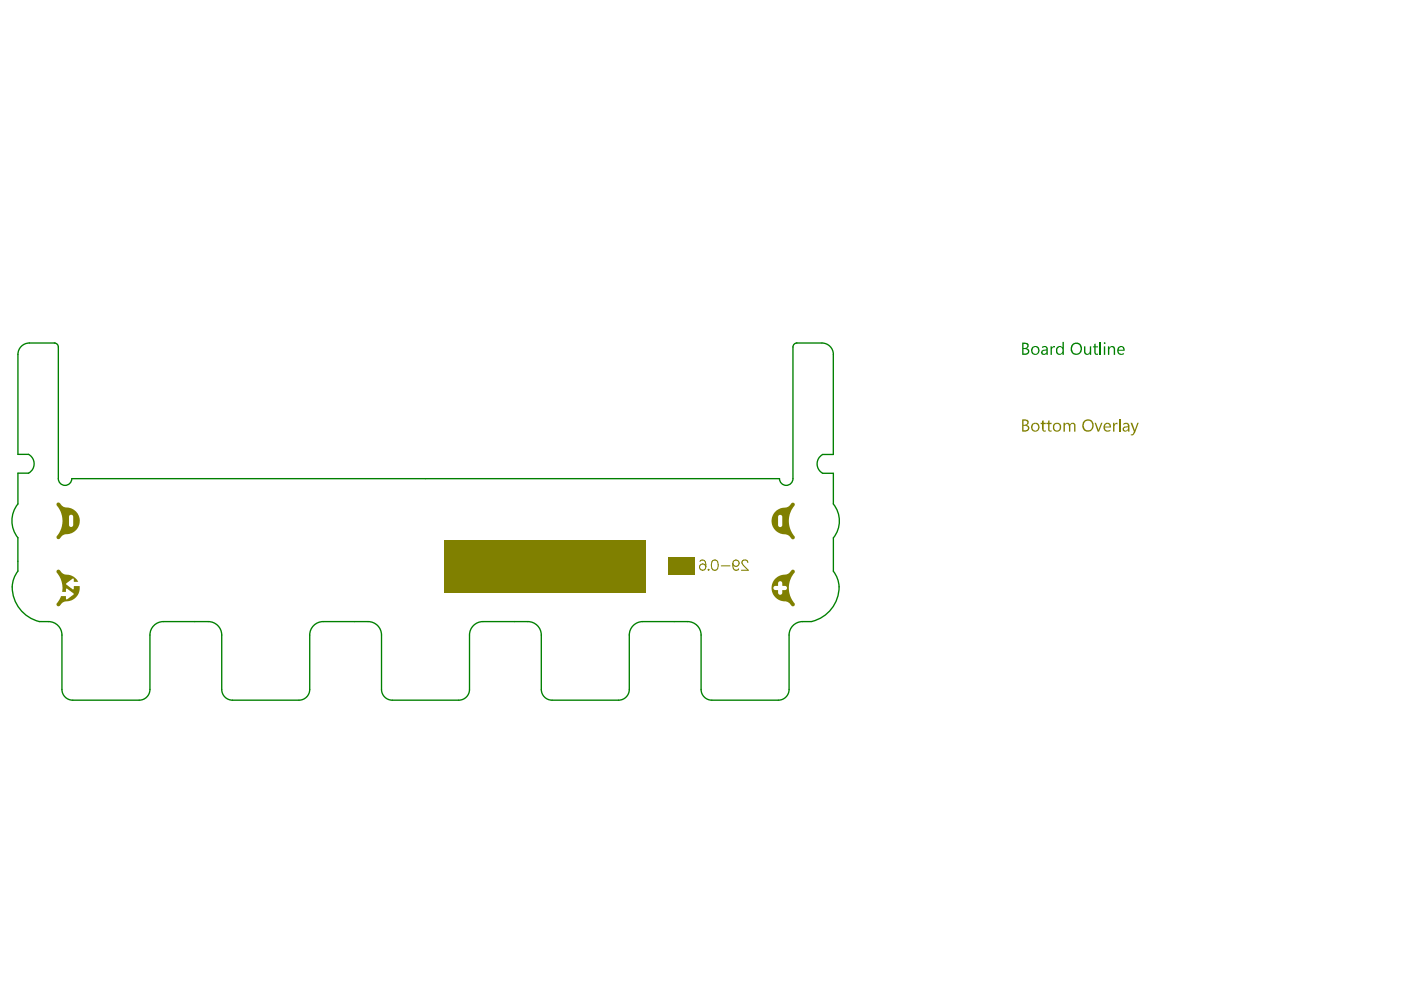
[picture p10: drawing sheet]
<svg xmlns="http://www.w3.org/2000/svg" width="297mm" height="210mm" viewBox="0 0 297 210" stroke-linecap="round" stroke-linejoin="round" font-family="sans-serif">
<g fill="none" stroke="#008000" stroke-width=".29">
<path d="M3.8 75.1v21.2h2.3M6.2 72.7h5.4M12.4 73.6v27.9M168.1 73.6v27.9M168.8 72.7h5.5M176.7 75.2v21.2h-2.3M3.8 114v7.1M6.1 100.3h-2.3v6.5M15.2 101.5h150.1M174.4 100.3h2.3v6.5M176.7 114v7.1M8.3 131.8h2"/>
<path d="M13.1 134.6v11.6M31.8 134.6v11.6M34.6 131.8h9.6M47 134.6v11.6M65.7 134.6v11.6M68.5 131.8h9.5M80.9 134.6v11.6M99.5 134.6v11.6M102.4 131.8h9.5M114.8 134.6v11.6M133.4 134.6v11.6M136.3 131.8h9.5"/>
<path d="M148.6 134.6v11.6M167.3 134.6v11.6M170.2 131.8h1.9M15.4 148.5h14.1M49.3 148.5h14.1M83.2 148.5h14.1M117 148.5h14.1M150.9 148.5h14.1"/>
</g>
<g fill="#008000">
<path d="M222.7 73.4h.3v.4l.2-.4h.5v.3a.45 .45 0 0 0-.6 .1 .45 .45 0 0 0-.1 .5v.9h-.3z"/>
<path d="M229.8 73.4h.3v1a.48 .48 0 0 0 .5 .6 .48 .48 0 0 0 .5-.6v-1h.3v1.8h-.3v-.2a.68 .68 0 0 1-.8 .2 .68 .68 0 0 1-.5-.7z"/>
<path d="M232 72.9h.3v.5h.5v.2h-.5v1.2l.2 .2h.3a.41 .41 0 0 1-.5 .2 .41 .41 0 0 1-.3-.5v-1.1h-.3v-.2h.3z"/>
<path d="M217 72.9v.9h.3a.44 .44 0 0 0 .5-.4 .44 .44 0 0 0-.5-.5zM217 74v1h.4a.49 .49 0 0 0 .6-.6 .49 .49 0 0 0-.7-.4zM216.7 72.6l.7 .1a.59 .59 0 0 1 .7 .5 .59 .59 0 0 1-.4 .7 .7 .7 0 0 1 .5 .8 .7 .7 0 0 1-.8 .5h-.7z"/>
<path d="M219 73.8a.69 .69 0 0 0 .1 1 .69 .69 0 0 0 1-.1 .78 .78 0 0 0-.7-1.1zM218.5 74.3a.95 .95 0 0 1 1.9 0 .95 .95 0 0 1-1.9 0z"/>
<path d="M221.1 74.5a.38 .38 0 0 0 .2 .5 .38 .38 0 0 0 .5-.3l.1-.4zM220.9 73.5a.73 .73 0 0 1 .8-.1 .73 .73 0 0 1 .5 .6v1.2h-.3v-.2a.6 .6 0 0 1-.8 .3 .6 .6 0 0 1-.4-.7 .6 .6 0 0 1 .7-.4l.5-.2a.51 .51 0 0 0-.4-.4 .51 .51 0 0 0-.6 .2z"/>
<path d="M224 73.6a.8 .8 0 0 1 1.3 0v-1.1h.3v2.7h-.3v-.3a.8 .8 0 0 1-1.1 .2 .8 .8 0 0 1-.3-1zM224.3 73.9a.64 .64 0 0 0 0 .8 .64 .64 0 0 0 .8 .1l.2-.6a.55 .55 0 0 0-.4-.6 .55 .55 0 0 0-.6 .3z"/>
<path d="M227.4 73.3v.1a1.1 1.1 0 0 0 .8 1.6 1.02 1.02 0 0 0 .8-1.6 .93 .93 0 0 0-1.6-.1zM227.3 73a1.29 1.29 0 0 1 2.1 .6 1.29 1.29 0 0 1-1.5 1.6l-.3-.1a1.41 1.41 0 0 1-.3-2.1z"/>
</g>
<path d="M233.3 72.5v2.7" fill="none" stroke="#008000" stroke-width=".29"/>
<g fill="#008000">
<path d="M234.9 73.4h.3v.3a.65 .65 0 0 1 .8-.3 .65 .65 0 0 1 .4 .7v1.1h-.3v-1a.48 .48 0 0 0-.4-.6 .48 .48 0 0 0-.5 .6v1h-.3z"/>
<path d="M234 72.8a.2 .2 0 0 1 .4 0 .2 .2 0 0 1-.4 0zM234 73.4h.3v1.8h-.3z"/>
<path d="M237.3 73.8l-.1 .4h1a.49 .49 0 0 0-.3-.6 .49 .49 0 0 0-.6 .2zM237 73.7a.8 .8 0 0 1 1-.3 .8 .8 0 0 1 .5 1h-1.3a.67 .67 0 0 0 .4 .6 .67 .67 0 0 0 .7-.2v.3a.94 .94 0 0 1-1.2-.1 .94 .94 0 0 1-.1-1.2z"/>
</g>
<g fill="none" stroke="#008000" stroke-width=".29">
<path d="M6.2 72.7a2.42 2.42 0 0 0-2.4 2.4M11.5 72.7a.86 .86 0 0 1 .9 .9M169 72.7a.86 .86 0 0 0-.9 .9M174.3 72.7a2.42 2.42 0 0 1 2.4 2.4M6.1 96.3a2.27 2.27 0 0 1 0 4M174.4 96.4a2.27 2.27 0 0 0 0 3.9M3.8 106.8a5.7 5.7 0 0 0 0 7.2M12.4 101.5a1.43 1.43 0 0 0 1.4 1.4 1.43 1.43 0 0 0 1.4-1.4M165.3 101.5a1.43 1.43 0 0 0 1.4 1.4 1.43 1.43 0 0 0 1.4-1.4M176.7 106.8a5.7 5.7 0 0 1 0 7.2M3.8 121.1a6.5 6.5 0 0 0 1.1 8.7 7.6 7.6 0 0 0 3.4 2M10.3 131.8a2.85 2.85 0 0 1 2.8 2.8"/>
<path d="M34.6 131.8a2.85 2.85 0 0 0-2.8 2.8M44.2 131.8a2.85 2.85 0 0 1 2.8 2.8M68.5 131.8a2.85 2.85 0 0 0-2.8 2.8M78 131.8a2.85 2.85 0 0 1 2.9 2.8M102.4 131.8a2.85 2.85 0 0 0-2.9 2.8M111.9 131.8a2.85 2.85 0 0 1 2.9 2.8M136.3 131.8a2.85 2.85 0 0 0-2.9 2.8M145.8 131.8a2.85 2.85 0 0 1 2.8 2.8M170.2 131.8a2.85 2.85 0 0 0-2.9 2.8M176.7 121.1a6.2 6.2 0 0 1-.4 8 7.6 7.6 0 0 1-4.2 2.7M13.1 146.2a2.28 2.28 0 0 0 2.3 2.3M31.8 146.2a2.28 2.28 0 0 1-2.3 2.3"/>
<path d="M47 146.2a2.28 2.28 0 0 0 2.3 2.3M65.7 146.2a2.28 2.28 0 0 1-2.3 2.3M80.9 146.2a2.28 2.28 0 0 0 2.3 2.3M99.5 146.2a2.28 2.28 0 0 1-2.2 2.3M114.8 146.2a2.28 2.28 0 0 0 2.2 2.3M133.4 146.2a2.28 2.28 0 0 1-2.3 2.3M148.6 146.2a2.28 2.28 0 0 0 2.3 2.3M167.3 146.2a2.28 2.28 0 0 1-2.3 2.3"/>
</g>
<g fill="#808000">
<path d="M12.1 120.9l.5-.1 .4 .5a2.5 2.5 0 0 0 1.9 .7 2.83 2.83 0 0 1 1.7 1.4h-1v-.6l-.1-.1-1.5 1.1 1.5 1.2 .1-.1v-.6h1.3a3 3 0 0 1-3.3 3.3l-1 .9h-.4l-.2-.2v-.3l.9-1.6h1.1v.6l.2 .1 1.4-1.2-1.4-1.1-.2 .1v.6h-.8a5.7 5.7 0 0 0-1.2-4.3z"/>
<path d="M164.4 122.7a4.5 4.5 0 0 1 2.7-1l1-.9 .4 .2-.1 .5a5.2 5.2 0 0 0 .1 6.6l-.1 .4-.3 .1-.6-.6a2.5 2.5 0 0 0-1.9-.6 2.83 2.83 0 0 1-1.2-4.7zM164.1 124.4a.45 .45 0 0 0-.1 .4 .45 .45 0 0 0 .4 .3h.6v.6a.45 .45 0 0 0 .4 .4 .45 .45 0 0 0 .5-.4v-.6h.5a.45 .45 0 0 0 .5-.4 .45 .45 0 0 0-.5-.5h-.5v-.5a.45 .45 0 0 0-.5-.5 .45 .45 0 0 0-.4 .5v.5z"/>
<path d="M164.4 108.5a4.5 4.5 0 0 1 2.7-1l1-.9 .4 .2-.1 .5a5 5 0 0 0 0 6.4l.1 .4-.3 .2h-.3l-.4-.5a2.5 2.5 0 0 0-1.9-.6 2.83 2.83 0 0 1-1.2-4.7zM165.1 109.3l-.1 .3v1.7a.45 .45 0 0 0 .4 .5 .45 .45 0 0 0 .5-.5v-1.7a.45 .45 0 0 0-.3-.4 .45 .45 0 0 0-.5 .1z"/>
<path d="M12.1 106.7l.5-.1 .7 .7 .8 .3a2.87 2.87 0 0 1 2.8 3.1 2.87 2.87 0 0 1-3.2 2.6l-1.2 1-.5-.2 .1-.5a5.2 5.2 0 0 0-.1-6.7zM14.8 109.3l-.2 .2v1.8a.45 .45 0 0 0 .5 .4 .45 .45 0 0 0 .4-.4v-1.7a.45 .45 0 0 0-.3-.4 .45 .45 0 0 0-.4 .1z"/>
</g>
<g fill="#808000">
<path d="M94.1 114.7h42.8v11h-42.8z" fill-rule="evenodd"/>
<path d="M141.7 118h5.7v3.8h-5.7z" fill-rule="evenodd"/>
</g>
<g fill="none" stroke="#808000" stroke-width=".22">
<path d="M148.4 119a.64 .64 0 0 1 .9-.2l.3 .4 .1 1M151.1 118.8a.71 .71 0 0 1 1.1 .4 1.79 1.79 0 0 1-.2 1.6 .71 .71 0 0 1-1.1-.3 1.79 1.79 0 0 1 .2-1.7zM152.9 120h1.9M155.4 119.5a1.02 1.02 0 0 0 .8 1.4l.4-.3M158.5 119.3l-.1-.4-.3-.2-.6 .1a.49 .49 0 0 0-.1 .8l1.2 1.3h-1.4M150.1 120.8h.2z"/>
<circle cx="156" cy="119.4" r=".67"/>
<circle cx="149" cy="120.2" r=".67"/>
</g>
<g fill="#808000">
<path d="M220.9 89.2l.4-.1v.5h.4v.3h-.4v1a.27 .27 0 0 0 .1 .4 .27 .27 0 0 0 .3-.1v.2a.55 .55 0 0 1-.8-.4v-1.1h-.3v-.3h.3z"/>
<path d="M222.2 89.2l.3-.1v.5h.4v.3h-.4v1a.27 .27 0 0 0 .1 .4 .27 .27 0 0 0 .3-.1v.2a.47 .47 0 0 1-.4 .1 .47 .47 0 0 1-.3-.5v-1.1h-.3v-.3h.3z"/>
<path d="M225.5 89.6h.3v.3a.62 .62 0 0 1 1.1 .1 .61 .61 0 0 1 .7-.3 .61 .61 0 0 1 .4 .7v1.1h-.3v-1.1a.43 .43 0 0 0-.4-.5 .43 .43 0 0 0-.4 .5v1.1h-.3v-1.1a.42 .42 0 0 0-.5-.5 .42 .42 0 0 0-.3 .5v1.1h-.3z"/>
<path d="M232.1 89.6h.3l.5 1.6 .6-1.6h.2l-.7 1.9h-.3z"/>
<path d="M236 89.6h.3v.5l.2-.4 .4-.1v.4l-.3-.1-.2 .2-.1 1.4h-.3z"/>
<path d="M217 89.2v.9h.3a.44 .44 0 0 0 .5-.5 .44 .44 0 0 0-.5-.4zM217 90.3v.9h.4a.49 .49 0 0 0 .5-.5 .49 .49 0 0 0-.6-.4zM216.7 88.9h.7a.63 .63 0 0 1 .7 .5 .63 .63 0 0 1-.4 .7 .7 .7 0 0 1 .5 .8 .7 .7 0 0 1-.8 .6h-.7z"/>
<path d="M219 90.1a.67 .67 0 0 0 .1 1 .67 .67 0 0 0 1-.2 .68 .68 0 0 0-.2-.8 .68 .68 0 0 0-.9 0zM218.6 90.6a.93 .93 0 0 1 1.8 0 .93 .93 0 0 1-1.8 0z"/>
<path d="M223.7 90a.71 .71 0 0 0-.1 .9 .71 .71 0 0 0 .9 .3 .7 .7 0 0 0 .1-1 .7 .7 0 0 0-.9-.2zM223.2 90.6a.94 .94 0 0 1 1.8 0 .94 .94 0 0 1-1.8 0z"/>
<path d="M230 89.5a1.02 1.02 0 0 0-.1 1.3 1.02 1.02 0 0 0 1.3 .3l.1-.1a1.05 1.05 0 0 0 .3-1.1 1.05 1.05 0 0 0-.9-.7zM229.8 89.2h.1a1.28 1.28 0 0 1 2 .9 1.28 1.28 0 0 1-1.7 1.3 1.39 1.39 0 0 1-.4-2.2z"/>
<path d="M234.4 90.1l-.1 .3h1a.49 .49 0 0 0-.3-.5 .49 .49 0 0 0-.6 .2zM234.2 89.9a.82 .82 0 0 1 1-.2 .82 .82 0 0 1 .4 1h-1.3a.67 .67 0 0 0 .4 .6 .67 .67 0 0 0 .7-.2 .48 .48 0 0 1-.7 .4h-.2a1.13 1.13 0 0 1-.3-1.6z"/>
</g>
<path d="M237.4 88.8v2.7" fill="none" stroke="#808000" stroke-width=".29"/>
<g fill="#808000">
<path d="M239.7 89.6h.3l.6 1.6 .5-1.6h.3l-.8 2.2-.4 .5h-.4v-.3h.4l.2-.5z"/>
<path d="M238.3 90.8a.45 .45 0 0 0 .5 .5 .45 .45 0 0 0 .4-.6v-.1zM238.2 89.8a.79 .79 0 0 1 1.3 .5v1.2h-.3v-.3a.6 .6 0 0 1-1 .2 .6 .6 0 0 1 .2-1l.8-.1-.4-.4-.6 .2z"/>
</g>
</svg>
